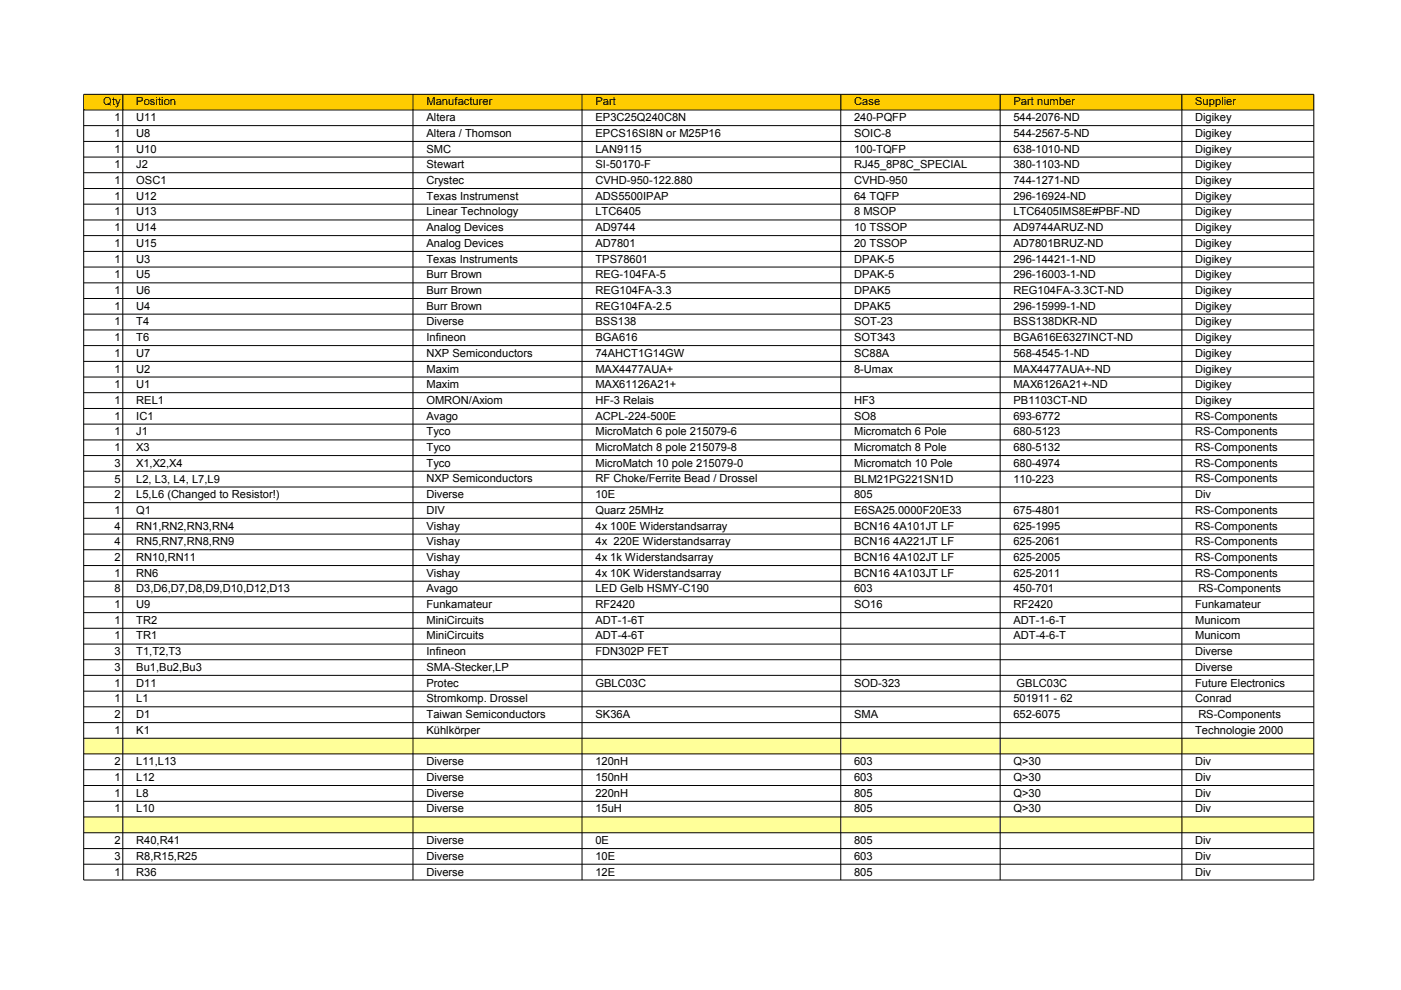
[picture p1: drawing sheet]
<svg xmlns="http://www.w3.org/2000/svg" width="297mm" height="210mm" viewBox="0 0 297 210" stroke-linecap="round" stroke-linejoin="round" font-family="sans-serif">
<defs><g id="words">
<g font-size="2.4">
<text x="21.9" y="22.4">Qty</text>
<text x="28.9" y="22.4">Position</text>
<text x="90.4" y="22.4">Manufacturer</text>
<text x="126.3" y="22.4">Part</text>
<text x="181.1" y="22.4">Case</text>
<text x="214.9" y="22.4">Part number</text>
<text x="253.4" y="22.4">Supplier</text>
<text x="24.3" y="25.7">1</text>
<text x="24.3" y="29">1</text>
<text x="28.9" y="25.7">U11</text>
<text x="28.9" y="29">U8</text>
<text x="90.4" y="25.7">Altera</text>
<text x="90.4" y="29">Altera / Thomson</text>
<text x="126.3" y="25.7">EP3C25Q240C8N</text>
<text x="126.3" y="29">EPCS16SI8N or M25P16</text>
<text x="181.1" y="25.7">240-PQFP</text>
<text x="181.1" y="29">SOIC-8</text>
<text x="214.9" y="25.7">544-2076-ND</text>
<text x="214.9" y="29">544-2567-5-ND</text>
<text x="253.4" y="25.7">Digikey</text>
<text x="253.4" y="29">Digikey</text>
<text x="24.3" y="32.3">1</text>
<text x="24.3" y="35.7">1</text>
<text x="28.9" y="32.3">U10</text>
<text x="28.9" y="35.7">J2</text>
<text x="90.4" y="32.3">SMC</text>
<text x="90.4" y="35.7">Stewart</text>
<text x="126.3" y="32.3">LAN9115</text>
<text x="126.3" y="35.7">SI-50170-F</text>
<text x="181.1" y="32.3">100-TQFP</text>
<text x="181.1" y="35.7">RJ45_8P8C_SPECIAL</text>
<text x="214.9" y="32.3">638-1010-ND</text>
<text x="214.9" y="35.7">380-1103-ND</text>
<text x="253.4" y="32.3">Digikey</text>
<text x="253.4" y="35.7">Digikey</text>
<text x="24.3" y="39">1</text>
<text x="28.9" y="39">OSC1</text>
<text x="90.4" y="39">Crystec</text>
<text x="126.3" y="39">CVHD-950-122.880</text>
<text x="181.1" y="39">CVHD-950</text>
<text x="214.9" y="39">744-1271-ND</text>
<text x="253.4" y="39">Digikey</text>
<text x="24.3" y="42.3">1</text>
<text x="24.3" y="45.7">1</text>
<text x="28.9" y="42.3">U12</text>
<text x="28.9" y="45.7">U13</text>
<text x="90.4" y="42.3">Texas Instrumenst</text>
<text x="90.4" y="45.6">Linear Technology</text>
<text x="126.3" y="42.3">ADS5500IPAP</text>
<text x="126.3" y="45.7">LTC6405</text>
<text x="181.1" y="42.3">64 TQFP</text>
<text x="181.1" y="45.7">8 MSOP</text>
<text x="214.9" y="42.3">296-16924-ND</text>
<text x="214.9" y="45.7">LTC6405IMS8E#PBF-ND</text>
<text x="253.4" y="42.3">Digikey</text>
<text x="253.4" y="45.6">Digikey</text>
<text x="24.3" y="49">1</text>
<text x="24.3" y="52.4">1</text>
<text x="28.9" y="49">U14</text>
<text x="28.9" y="52.4">U15</text>
<text x="90.4" y="49">Analog Devices</text>
<text x="90.4" y="52.4">Analog Devices</text>
<text x="126.3" y="49">AD9744</text>
<text x="126.3" y="52.4">AD7801</text>
<text x="181.1" y="49">10 TSSOP</text>
<text x="181.1" y="52.4">20 TSSOP</text>
<text x="214.9" y="49">AD9744ARUZ-ND</text>
<text x="214.9" y="52.5">AD7801BRUZ-ND</text>
<text x="253.4" y="49">Digikey</text>
<text x="253.4" y="52.3">Digikey</text>
<text x="24.3" y="55.7">1</text>
<text x="24.3" y="59">1</text>
<text x="28.9" y="55.7">U3</text>
<text x="28.9" y="59">U5</text>
<text x="90.4" y="55.7">Texas Instruments</text>
<text x="90.4" y="59">Burr Brown</text>
<text x="126.3" y="55.7">TPS78601</text>
<text x="126.3" y="59">REG-104FA-5</text>
<text x="181.1" y="55.7">DPAK-5</text>
<text x="181.1" y="59">DPAK-5</text>
<text x="214.9" y="55.7">296-14421-1-ND</text>
<text x="214.9" y="59">296-16003-1-ND</text>
<text x="253.4" y="55.7">Digikey</text>
<text x="253.4" y="59">Digikey</text>
<text x="24.3" y="62.3">1</text>
<text x="24.3" y="65.7">1</text>
<text x="28.9" y="62.3">U6</text>
<text x="28.9" y="65.7">U4</text>
<text x="90.4" y="62.3">Burr Brown</text>
<text x="90.4" y="65.7">Burr Brown</text>
<text x="126.3" y="62.3">REG104FA-3.3</text>
<text x="126.3" y="65.7">REG104FA-2.5</text>
<text x="181.1" y="62.3">DPAK5</text>
<text x="181.1" y="65.7">DPAK5</text>
<text x="214.9" y="62.3">REG104FA-3.3CT-ND</text>
<text x="214.9" y="65.7">296-15999-1-ND</text>
<text x="253.4" y="62.3">Digikey</text>
<text x="253.4" y="65.7">Digikey</text>
<text x="24.3" y="69">1</text>
<text x="28.9" y="69">T4</text>
<text x="90.4" y="69">Diverse</text>
<text x="126.3" y="69">BSS138</text>
<text x="181.1" y="69">SOT-23</text>
<text x="214.9" y="69">BSS138DKR-ND</text>
<text x="253.4" y="69">Digikey</text>
<text x="24.3" y="72.3">1</text>
<text x="24.3" y="75.6">1</text>
<text x="28.9" y="72.3">T6</text>
<text x="28.9" y="75.6">U7</text>
<text x="90.4" y="72.3">Infineon</text>
<text x="90.4" y="75.6">NXP Semiconductors</text>
<text x="126.3" y="72.3">BGA616</text>
<text x="126.3" y="75.6">74AHCT1G14GW</text>
<text x="181.1" y="72.3">SOT343</text>
<text x="181.1" y="75.6">SC88A</text>
<text x="214.9" y="72.3">BGA616E6327INCT-ND</text>
<text x="214.9" y="75.6">568-4545-1-ND</text>
<text x="253.4" y="72.3">Digikey</text>
<text x="253.4" y="75.6">Digikey</text>
<text x="24.3" y="79">1</text>
<text x="24.3" y="82.3">1</text>
<text x="28.9" y="79">U2</text>
<text x="28.9" y="82.3">U1</text>
<text x="90.4" y="79">Maxim</text>
<text x="90.4" y="82.3">Maxim</text>
<text x="126.3" y="79">MAX4477AUA+</text>
<text x="126.3" y="82.3">MAX61126A21+</text>
<text x="181.1" y="79">8-Umax</text>
<text x="214.9" y="79">MAX4477AUA+-ND</text>
<text x="214.9" y="82.3">MAX6126A21+-ND</text>
<text x="253.4" y="79">Digikey</text>
<text x="253.4" y="82.3">Digikey</text>
<text x="24.3" y="85.7">1</text>
<text x="24.3" y="89">1</text>
<text x="28.9" y="85.7">REL1</text>
<text x="28.9" y="89">IC1</text>
<text x="90.4" y="85.7">OMRON/Axiom</text>
<text x="90.4" y="89">Avago</text>
<text x="126.3" y="85.7">HF-3 Relais</text>
<text x="126.3" y="89">ACPL-224-500E</text>
<text x="181.1" y="85.7">HF3</text>
<text x="181.1" y="89">SO8</text>
<text x="214.9" y="85.7">PB1103CT-ND</text>
<text x="214.9" y="89">693-6772</text>
<text x="253.4" y="85.7">Digikey</text>
<text x="253.4" y="89">RS-Components</text>
<text x="24.3" y="92.3">1</text>
<text x="24.3" y="95.6">1</text>
<text x="28.9" y="92.3">J1</text>
<text x="28.9" y="95.6">X3</text>
<text x="90.4" y="92.3">Tyco</text>
<text x="90.4" y="95.6">Tyco</text>
<text x="126.3" y="92.3">MicroMatch 6 pole 215079-6</text>
<text x="126.3" y="95.6">MicroMatch 8 pole 215079-8</text>
<text x="181.1" y="92.3">Micromatch 6 Pole</text>
<text x="181.1" y="95.6">Micromatch 8 Pole</text>
<text x="214.9" y="92.3">680-5123</text>
<text x="214.9" y="95.6">680-5132</text>
<text x="253.4" y="92.3">RS-Components</text>
<text x="253.4" y="95.6">RS-Components</text>
<text x="24.3" y="99">3</text>
<text x="28.9" y="99">X1,X2,X4</text>
<text x="90.4" y="99">Tyco</text>
<text x="126.3" y="99">MicroMatch 10 pole 215079-0</text>
<text x="181.1" y="99">Micromatch 10 Pole</text>
<text x="214.9" y="99">680-4974</text>
<text x="253.4" y="99">RS-Components</text>
<text x="24.3" y="102.3">5</text>
<text x="24.3" y="105.6">2</text>
<text x="28.9" y="105.6">L5,L6 (Changed to Resistor!)</text>
<text x="28.9" y="102.3">L2, L3, L4, L7,L9</text>
<text x="90.4" y="105.6">Diverse</text>
<text x="90.4" y="102.3">NXP Semiconductors</text>
<text x="126.3" y="105.6">10E</text>
<text x="126.3" y="102.3">RF Choke/Ferrite Bead / Drossel</text>
<text x="181.1" y="102.3">BLM21PG221SN1D</text>
<text x="181.1" y="105.6">805</text>
<text x="214.9" y="102.3">110-223</text>
<text x="253.4" y="105.6">Div</text>
<text x="253.4" y="102.3">RS-Components</text>
<text x="24.3" y="108.9">1</text>
<text x="24.3" y="112.3">4</text>
<text x="28.9" y="108.9">Q1</text>
<text x="28.9" y="112.3">RN1,RN2,RN3,RN4</text>
<text x="90.4" y="108.9">DIV</text>
<text x="90.4" y="112.3">Vishay</text>
<text x="126.3" y="108.9">Quarz 25MHz</text>
<text x="126.3" y="112.3">4x 100E Widerstandsarray</text>
<text x="181.1" y="108.9">E6SA25.0000F20E33</text>
<text x="181.1" y="112.3">BCN16 4A101JT LF</text>
<text x="214.9" y="108.9">675-4801</text>
<text x="214.9" y="112.3">625-1995</text>
<text x="253.4" y="108.9">RS-Components</text>
<text x="253.4" y="112.3">RS-Components</text>
<text x="24.3" y="115.6">4</text>
<text x="24.3" y="118.9">2</text>
<text x="28.9" y="115.6">RN5,RN7,RN8,RN9</text>
<text x="28.9" y="118.9">RN10,RN11</text>
<text x="90.4" y="115.6">Vishay</text>
<text x="90.4" y="118.9">Vishay</text>
<text x="126.3" y="115.6">4x 220E Widerstandsarray</text>
<text x="126.3" y="118.9">4x 1k Widerstandsarray</text>
<text x="181.1" y="115.6">BCN16 4A221JT LF</text>
<text x="181.1" y="118.9">BCN16 4A102JT LF</text>
<text x="214.9" y="115.6">625-2061</text>
<text x="214.9" y="118.9">625-2005</text>
<text x="253.4" y="115.6">RS-Components</text>
<text x="253.4" y="118.9">RS-Components</text>
<text x="24.3" y="122.3">1</text>
<text x="24.3" y="125.6">8</text>
<text x="28.9" y="122.3">RN6</text>
<text x="28.9" y="125.6">D3,D6,D7,D8,D9,D10,D12,D13</text>
<text x="90.4" y="122.3">Vishay</text>
<text x="90.4" y="125.6">Avago</text>
<text x="126.3" y="125.6">LED Gelb HSMY-C190</text>
<text x="126.3" y="122.3">4x 10K Widerstandsarray</text>
<text x="181.1" y="125.6">603</text>
<text x="181.1" y="122.3">BCN16 4A103JT LF</text>
<text x="214.9" y="122.3">625-2011</text>
<text x="214.9" y="125.6">450-701</text>
<text x="253.4" y="122.3">RS-Components</text>
<text x="254.1" y="125.6">RS-Components</text>
<text x="24.3" y="128.9">1</text>
<text x="28.9" y="128.9">U9</text>
<text x="90.4" y="128.9">Funkamateur</text>
<text x="126.3" y="128.9">RF2420</text>
<text x="181.1" y="128.9">SO16</text>
<text x="214.9" y="128.9">RF2420</text>
<text x="253.4" y="128.9">Funkamateur</text>
<text x="24.3" y="132.3">1</text>
<text x="24.3" y="135.6">1</text>
<text x="28.9" y="132.3">TR2</text>
<text x="28.9" y="135.6">TR1</text>
<text x="90.4" y="132.3">MiniCircuits</text>
<text x="90.4" y="135.6">MiniCircuits</text>
<text x="126.3" y="132.3">ADT-1-6T</text>
<text x="126.3" y="135.6">ADT-4-6T</text>
<text x="214.9" y="132.3">ADT-1-6-T</text>
<text x="214.9" y="135.6">ADT-4-6-T</text>
<text x="253.4" y="132.3">Municom</text>
<text x="253.4" y="135.6">Municom</text>
<text x="24.3" y="138.9">3</text>
<text x="24.3" y="142.2">3</text>
<text x="28.9" y="138.9">T1,T2,T3</text>
<text x="28.9" y="142.2">Bu1,Bu2,Bu3</text>
<text x="90.4" y="138.9">Infineon</text>
<text x="90.4" y="142.2">SMA-Stecker,LP</text>
<text x="126.3" y="138.9">FDN302P FET</text>
<text x="253.4" y="138.9">Diverse</text>
<text x="253.4" y="142.2">Diverse</text>
<text x="24.3" y="145.6">1</text>
<text x="24.3" y="148.9">1</text>
<text x="28.9" y="145.6">D11</text>
<text x="28.9" y="148.9">L1</text>
<text x="90.4" y="145.6">Protec</text>
<text x="90.4" y="148.9">Stromkomp. Drossel</text>
<text x="126.3" y="145.6">GBLC03C</text>
<text x="181.1" y="145.6">SOD-323</text>
<text x="214.9" y="148.9">501911 - 62</text>
<text x="215.5" y="145.6">GBLC03C</text>
<text x="253.4" y="145.6">Future Electronics</text>
<text x="253.4" y="148.9">Conrad</text>
<text x="24.3" y="152.2">2</text>
<text x="24.3" y="155.6">1</text>
<text x="28.9" y="152.2">D1</text>
<text x="28.9" y="155.6">K1</text>
<text x="90.4" y="155.6">Kühlkörper</text>
<text x="90.4" y="152.2">Taiwan Semiconductors</text>
<text x="126.3" y="152.2">SK36A</text>
<text x="181.1" y="152.2">SMA</text>
<text x="214.9" y="152.2">652-6075</text>
<text x="253.4" y="155.6">Technologie 2000</text>
<text x="254.1" y="152.2">RS-Components</text>
<text x="24.3" y="162.2">2</text>
<text x="24.3" y="165.6">1</text>
<text x="28.9" y="162.2">L11,L13</text>
<text x="28.9" y="165.6">L12</text>
<text x="90.4" y="162.2">Diverse</text>
<text x="90.4" y="165.6">Diverse</text>
<text x="126.3" y="162.2">120nH</text>
<text x="126.3" y="165.6">150nH</text>
<text x="181.1" y="162.2">603</text>
<text x="181.1" y="165.6">603</text>
<text x="214.9" y="162.2">Q&gt;30</text>
<text x="214.9" y="165.6">Q&gt;30</text>
<text x="253.4" y="162.2">Div</text>
<text x="253.4" y="165.6">Div</text>
<text x="24.3" y="168.9">1</text>
<text x="24.3" y="172.3">1</text>
<text x="28.9" y="168.9">L8</text>
<text x="28.9" y="172.3">L10</text>
<text x="90.4" y="168.9">Diverse</text>
<text x="90.4" y="172.3">Diverse</text>
<text x="126.3" y="168.9">220nH</text>
<text x="126.3" y="172.3">15uH</text>
<text x="181.1" y="168.9">805</text>
<text x="181.1" y="172.3">805</text>
<text x="214.9" y="168.9">Q&gt;30</text>
<text x="214.9" y="172.3">Q&gt;30</text>
<text x="253.4" y="168.9">Div</text>
<text x="253.4" y="172.3">Div</text>
<text x="24.3" y="178.9">2</text>
<text x="28.9" y="178.9">R40,R41</text>
<text x="90.4" y="178.9">Diverse</text>
<text x="126.3" y="178.9">0E</text>
<text x="181.1" y="178.9">805</text>
<text x="253.4" y="178.9">Div</text>
<text x="24.3" y="182.3">3</text>
<text x="24.3" y="185.6">1</text>
<text x="28.9" y="182.3">R8,R15,R25</text>
<text x="28.9" y="185.6">R36</text>
<text x="90.4" y="182.3">Diverse</text>
<text x="90.4" y="185.6">Diverse</text>
<text x="126.3" y="182.3">10E</text>
<text x="126.3" y="185.6">12E</text>
<text x="181.1" y="182.3">603</text>
<text x="181.1" y="185.6">805</text>
<text x="253.4" y="182.3">Div</text>
<text x="253.4" y="185.6">Div</text>
</g>
</g></defs>
<path d="M17.7 19.9h260.8v3.4h-260.8z" fill-rule="evenodd" fill="#fc0"/>
<g fill="#ff9">
<path d="M17.7 156.5h260.8v3.3h-260.8z" fill-rule="evenodd"/>
<path d="M17.7 173.2h260.8v3.3h-260.8z" fill-rule="evenodd"/>
</g>
<g fill="none" stroke="#000" stroke-width=".21">
<path d="M17.7 20h260.9v166.6h-260.9zM17.7 23.3h260.9M17.7 26.6h260.9M17.7 30h260.9M17.7 33.3h260.9M17.7 36.6h260.9M17.7 40h260.9M26 20v166.6M87.6 20v166.6M123.4 20v166.6M178.3 20v166.6M212.1 20v166.6"/>
<path d="M250.6 20v166.6M17.7 43.3h260.9M17.7 46.6h260.9M17.7 50h260.9M17.7 53.3h260.9M17.7 56.6h260.9M17.7 60h260.9M17.7 63.3h260.9M17.7 66.6h260.9M17.7 70h260.9M17.7 73.3h260.9M17.7 76.6h260.9"/>
<path d="M17.7 79.9h260.9M17.7 83.3h260.9M17.7 86.6h260.9M17.7 89.9h260.9M17.7 93.3h260.9M17.7 96.6h260.9M17.7 99.9h260.9M17.7 103.3h260.9M17.7 106.6h260.9M17.7 109.9h260.9M17.7 113.2h260.9M17.7 116.6h260.9"/>
<path d="M17.7 119.9h260.9M17.7 123.2h260.9M17.7 126.5h260.9M17.7 129.9h260.9M17.7 133.2h260.9M17.7 136.6h260.9M17.7 139.9h260.9M17.7 143.2h260.9M17.7 146.5h260.9M17.7 149.9h260.9M17.7 153.2h260.9M17.7 156.5h260.9"/>
<path d="M17.7 159.8h260.9M17.7 163.2h260.9M17.7 166.5h260.9M17.7 169.9h260.9M17.7 173.2h260.9M17.7 176.6h260.9M17.7 179.9h260.9M17.7 183.2h260.9"/>
</g>
<use href="#words"/>
</svg>
